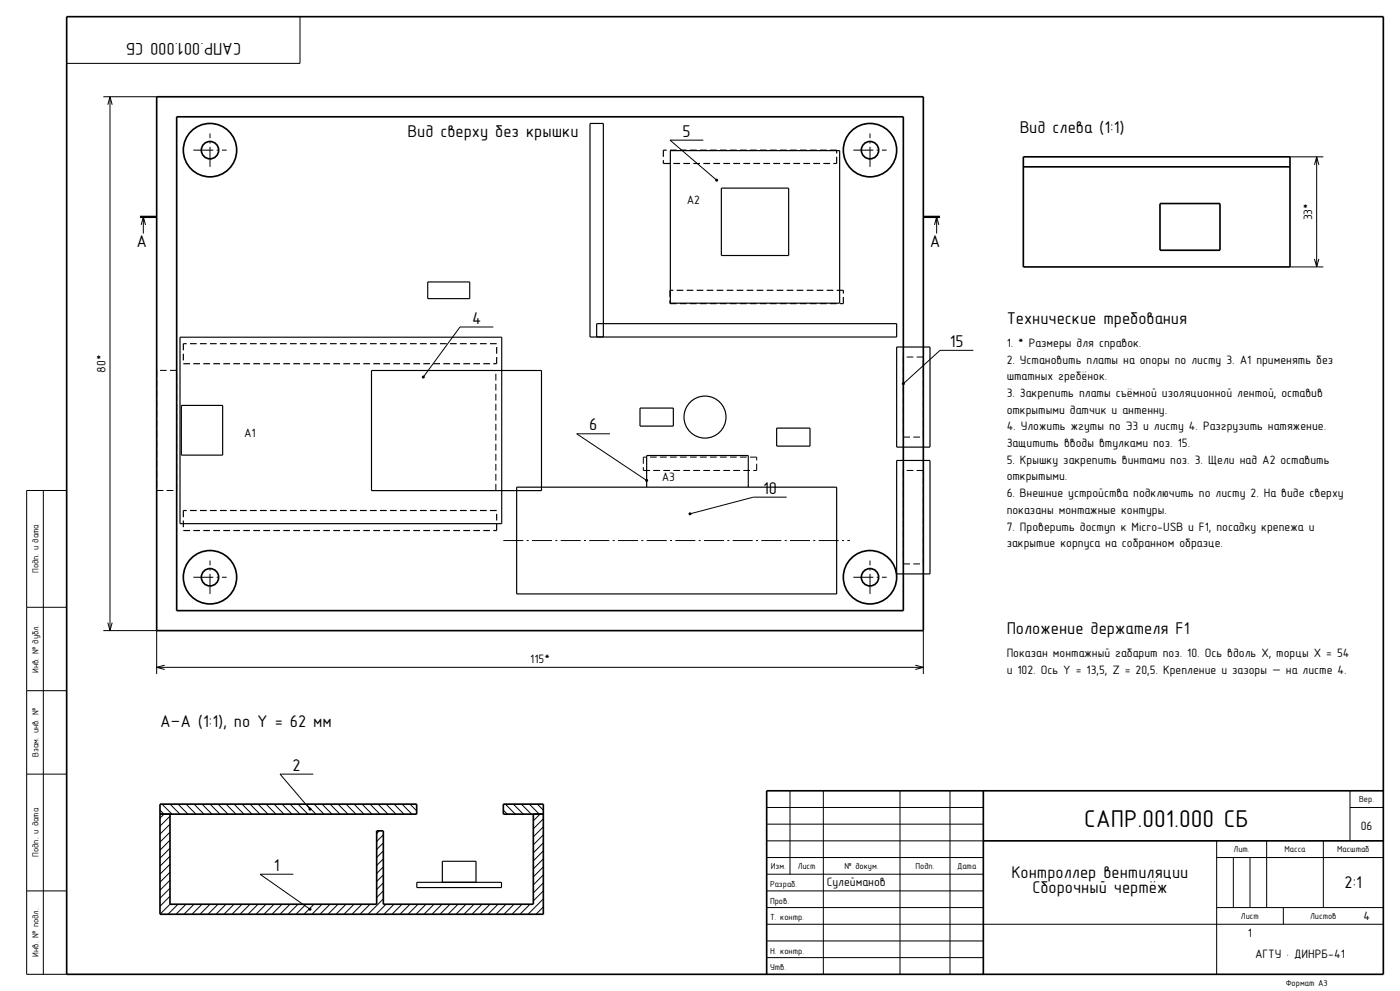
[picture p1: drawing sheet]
<svg xmlns="http://www.w3.org/2000/svg" width="420mm" height="297mm" viewBox="0 0 420 297" stroke-linecap="round" stroke-linejoin="round" font-family="sans-serif">
<defs><g id="words">
<text font-size="7.3" x="325.3" y="247.7">САПР.001.000 СБ</text>
<g font-size="5.1">
<text x="72.3" y="13" transform="rotate(-180 72.3 13)">САПР.001.000 СБ</text>
<text x="122.4" y="41">Вид сверху без крышки</text>
<text x="204.8" y="41">5</text>
<text x="306" y="40">Вид слева (1:1)</text>
<text x="40.9" y="74">А</text>
<text x="278.9" y="74">А</text>
<text x="141.6" y="97">4</text>
<text x="302" y="97">Технические требования</text>
<text x="284.9" y="104">15</text>
<text x="176.8" y="129">6</text>
<text x="228.9" y="148">10</text>
<text x="302" y="190">Положение держателя F1</text>
<text x="48" y="218">А–А (1:1), по Y = 62 мм</text>
<text x="87.8" y="231">2</text>
<text x="82.1" y="261">1</text>
<text x="303.4" y="263">Контроллер вентиляции</text>
<text x="309.7" y="267.6">Сборочный чертёж</text>
<text x="403.4" y="266">2:1</text>
</g>
<g font-size="3.7">
<text x="206" y="61">A2</text>
<text x="393.6" y="66.1" transform="rotate(-90 393.6 66.1)">33*</text>
<text x="302" y="104">1. * Размеры для справок.</text>
<text x="31.6" y="111.7" transform="rotate(-90 31.6 111.7)">80*</text>
<text x="302" y="109">2. Установить платы на опоры по листу 3. A1 применять без</text>
<text x="302" y="114">штатных гребёнок.</text>
<text x="302" y="119">3. Закрепить платы съёмной изоляционной лентой, оставив</text>
<text x="302" y="124">открытыми датчик и антенну.</text>
<text x="73.3" y="131">A1</text>
<text x="302" y="129">4. Уложить жгуты по Э3 и листу 4. Разгрузить натяжение.</text>
<text x="302" y="134">Защитить вводы втулками поз. 15.</text>
<text x="302" y="139">5. Крышку закрепить винтами поз. 3. Щели над A2 оставить</text>
<text x="302" y="144">открытыми.</text>
<text x="198.5" y="144.2">A3</text>
<text x="302" y="149">6. Внешние устройства подключить по листу 2. На виде сверху</text>
<text x="302" y="154">показаны монтажные контуры.</text>
<text x="302" y="159">7. Проверить доступ к Micro-USB и F1, посадку крепежа и</text>
<text x="302" y="164">закрытие корпуса на собранном образце.</text>
<text x="302" y="197">Показан монтажный габарит поз. 10. Ось вдоль X, торцы X = 54</text>
<text x="159.1" y="198.8">115*</text>
<text x="302" y="202">и 102. Ось Y = 13,5, Z = 20,5. Крепление и зазоры — на листе 4.</text>
<text x="408.3" y="248.7">06</text>
<text x="248" y="265.6">Сулейманов</text>
<text x="409" y="275.6">4</text>
<text x="374.4" y="280.7">1</text>
<text x="376.5" y="287">АГТУ · ДИНРБ-41</text>
</g>
<g font-size="2.6">
<text x="11.5" y="171.8" transform="rotate(-90 11.5 171.8)">Подп. и дата</text>
<text x="11.5" y="201.7" transform="rotate(-90 11.5 201.7)">Инв. № дубл.</text>
<text x="11.5" y="226.7" transform="rotate(-90 11.5 226.7)">Взам. инв. №</text>
<text x="407.8" y="240.5">Вер.</text>
<text x="11.5" y="256.8" transform="rotate(-90 11.5 256.8)">Подп. и дата</text>
<text x="370.1" y="255.4">Лит.</text>
<text x="385.4" y="255.4">Масса</text>
<text x="401.1" y="255.4">Масштаб</text>
<text x="231.2" y="260.4">Изм.</text>
<text x="239.3" y="260.4">Лист</text>
<text x="253.4" y="260.4">№ докум.</text>
<text x="274.6" y="260.4">Подп.</text>
<text x="287.1" y="260.4">Дата</text>
<text x="231" y="265.8">Разраб.</text>
<text x="231" y="275.8">Т. контр.</text>
<text x="231" y="270.8">Пров.</text>
<text x="372.3" y="275.5">Лист</text>
<text x="393" y="275.5">Листов</text>
<text x="11.5" y="286.7" transform="rotate(-90 11.5 286.7)">Инв. № подл.</text>
<text x="231" y="285.8">Н. контр.</text>
<text x="231" y="290.8">Утв.</text>
<text x="385.7" y="295.4">Формат А3</text>
</g>
</g></defs>
<g fill="none" stroke="#000" stroke-width=".5">
<path d="M20 5h395v287h-395zM47 29h230v160h-230zM53 35h218v148h-218zM307 47h80v33h-80zM307 50h80M348 61h18v14h-18zM295 237v55M415 237h-185v55M48 244h77v-3h-77v33h115v-33h-12v3h12M51 244v27h62v-22h2v22h45v-27M295 252h120"/>
<circle cx="63" cy="45" r="8"/>
<circle cx="63" cy="45" r="2.6"/>
<circle cx="261" cy="45" r="8"/>
<circle cx="261" cy="45" r="2.6"/>
<circle cx="63" cy="173" r="8"/>
<circle cx="63" cy="173" r="2.6"/>
<circle cx="261" cy="173" r="8"/>
<circle cx="261" cy="173" r="2.6"/>
</g>
<g fill="none" stroke="#000" stroke-width=".3">
<path d="M90 5v14h-70M31 29h16M33 29v160M33 29l-.6 2.4M33 29l.7 2.4M211 42h-10l14 12M387 47h10M395 47v33M395 47l-.6 2.4M395 47l.7 2.4M43 65v5M43 65l-.7 2.4"/>
<path d="M43 65l.7 2.4M281 65v5M281 65l-.7 2.4M281 65l.7 2.4M394.4 77.6l.6 2.4M395.7 77.6l-.7 2.4M148 98h-10l-11 15M387 80h10M292 105h-10l-11 10M183 130h-10l21 14M13 147v145M20 147h-12v145h12"/>
<path d="M236 149h-10l-19 5M8 182h12M31 189h16v13M32.4 186.6l.6 2.4M33.7 186.6l-.7 2.4M49.4 199.4l-2.4 .6M274.6 199.4l2.4 .6M277 189v13M8 207h12M47 200h230M47 200l2.4 .7M277 200l-2.4 .7"/>
<path d="M8 232h12M94 232h-10l9 10.5M237 237v25M247 237v55M270 237v55M285 237v55M405 237v15M48 242.8l1.2 1.2-1.2 1.2M48.6 241l3 3M51 244.6l-3 3M51 247l-3 3M51 249.4l-3 3"/>
<path d="M51 251.8l-3 3M51 254.2l-3 3M51 256.6l-3 3M51 259l-3 3M51 241l3 3M53.4 241l3 3M55.8 241l3 3M58.2 241l3 3M60.6 241l3 3M63 241l3 3M65.4 241l3 3M67.8 241l3 3"/>
<path d="M70.2 241l3 3M72.6 241l3 3M75 241l3 3M77.4 241l3 3M79.8 241l3 3M82.2 241l3 3M84.6 241l3 3M87 241l3 3M89.4 241l3 3M91.8 241l3 3M94.2 241l3 3M96.6 241l3 3"/>
<path d="M99 241l3 3M101.4 241l3 3M103.8 241l3 3M106.2 241l3 3M108.6 241l3 3M111 241l3 3M113.4 241l3 3M113.8 249l-.8 .8M115 250.2l-2 2M115 252.6l-2 2M115 255l-2 2M115 257.4l-2 2"/>
<path d="M115 259.8l-2 2M115.8 241l3 3M118.2 241l3 3M120.6 241l3 3M123 241l2 2M151 242.8l1.2 1.2M151.6 241l3 3M154 241l3 3M156.4 241l3 3M158.8 241l3 3M161.2 241l1.8 1.8M162 244l-2 2"/>
<path d="M163 245.4l-3 3M163 247.8l-3 3M163 250.2l-3 3M163 252.6l-3 3M163 255l-3 3M163 257.4l-3 3M163 259.8l-3 3M230 257h65M230 252h65M230 247h65M230 242h65M365 257h50"/>
<path d="M365 252v40M370 257v15M375 257v15M380 252v20M397 252v20M405 242h10M8 267h12M51 261.4l-3 3M51 263.8l-3 3M51 266.2l-3 3M51 268.6l-3 3M51 271l-3 3"/>
<path d="M53.4 271l-3 3M55.8 271l-3 3M58.2 271l-3 3M60.6 271l-3 3M63 271l-3 3M65.4 271l-3 3M67.8 271l-3 3M70.2 271l-3 3M72.6 271l-3 3M75 271l-3 3M77.4 271l-3 3M79.8 271l-3 3"/>
<path d="M82.2 271l-3 3M84.6 271l-3 3M87 271l-3 3M88 262h-10l15 10.5M89.4 271l-3 3M91.8 271l-3 3M94.2 271l-3 3M96.6 271l-3 3M99 271l-3 3M101.4 271l-3 3M103.8 271l-3 3M106.2 271l-3 3"/>
<path d="M108.6 271l-3 3M111 271l-3 3M115 262.2l-2 2M115 264.6l-2 2M115 267l-2 2M115 269.4l-4.6 4.6M115.8 271l-3 3M118.2 271l-3 3M120.6 271l-3 3M123 271l-3 3M125.4 271l-3 3M127.8 271l-3 3"/>
<path d="M130.2 271l-3 3M132.6 271l-3 3M135 271l-3 3M137.4 271l-3 3M139.8 271l-3 3M142.2 271l-3 3M144.6 271l-3 3M147 271l-3 3M149.4 271l-3 3M151.8 271l-3 3M154.2 271l-3 3M156.6 271l-3 3"/>
<path d="M159 271l-3 3M163 262.2l-3 3M163 264.6l-3 3M163 267l-3 3M163 269.4l-4.6 4.6M163 271.8l-2.2 2.2M230 277h185M230 272h65M230 267h65M230 262h65M365 272h50M385 272v5"/>
<path d="M230 287h65M230 282h65"/>
</g>
<path d="M58 45h10M63 50v-10M256 45h10M261 50v-10M58 173h10M63 178v-10M151 162h104M256 173h10M261 178v-10" fill="none" stroke="#000" stroke-width=".3" stroke-dasharray="6 1 .6 1" stroke-linecap="butt"/>
<g fill="none" stroke="#000" stroke-width=".35" stroke-dasharray="2 1" stroke-linecap="butt">
<path d="M199 49h52M199 45v4M251 49v-4M251 45h-52M201 91h52M201 87v4M253 91v-4M253 87h-52M55 109h94M55 103v6M149 109v-6M149 103h-94"/>
<path d="M55 159h94M55 153v6M149 159v-6M149 153h-94"/>
</g>
<g fill="none" stroke="#000" stroke-width=".3" stroke-dasharray="2 1" stroke-linecap="butt">
<path d="M47 111v36M53 111h-6M271 107v24M277 107h-6M193 137v4M227 137h-34M271 131h6M277 131v-24M47 147h6M53 147v-36M148.7 147v-36M193 141h34"/>
<path d="M227 141v-4M271 141v28M277 141h-6M271 169h6M277 169v-28"/>
</g>
<g fill="none" stroke="#000" stroke-width=".35">
<path d="M201.1 45.1h50.8v45.8h-50.8zM216.4 56.4h20.2v20.2h-20.2zM128.3 84.5h12.6v5h-12.6zM54 101.1h96.5v55.8h-96.5zM111.4 111h51v36h-51zM179 101v-4h90v4h-92v-64h4v64M269 104h10v30h-10zM54.4 121.5h12.4v14.9h-12.4zM192 122.3h10v5.4h-10zM233 128.3h10v5.4h-10zM269 138h10v34h-10zM155 146h96v32h-96z"/>
<path d="M194 146v-9.5h30.5v9.5M125 264.4h25.4v1.6h-25.4zM132.7 264.4v-6.3h10.1v6.3"/>
<circle cx="211.5" cy="125" r="6.3"/>
</g>
<path d="M42 65h5M277 65h5" fill="none" stroke="#000" stroke-width=".7" stroke-linecap="butt"/>
<g fill="#000">
<circle cx="215" cy="54" r=".45"/>
<circle cx="127" cy="113" r=".45"/>
<circle cx="271" cy="115" r=".45"/>
<circle cx="194" cy="144" r=".45"/>
<circle cx="207" cy="154" r=".45"/>
<circle cx="93" cy="242.5" r=".45"/>
<circle cx="93" cy="272.5" r=".45"/>
</g>
<use href="#words"/>
</svg>
